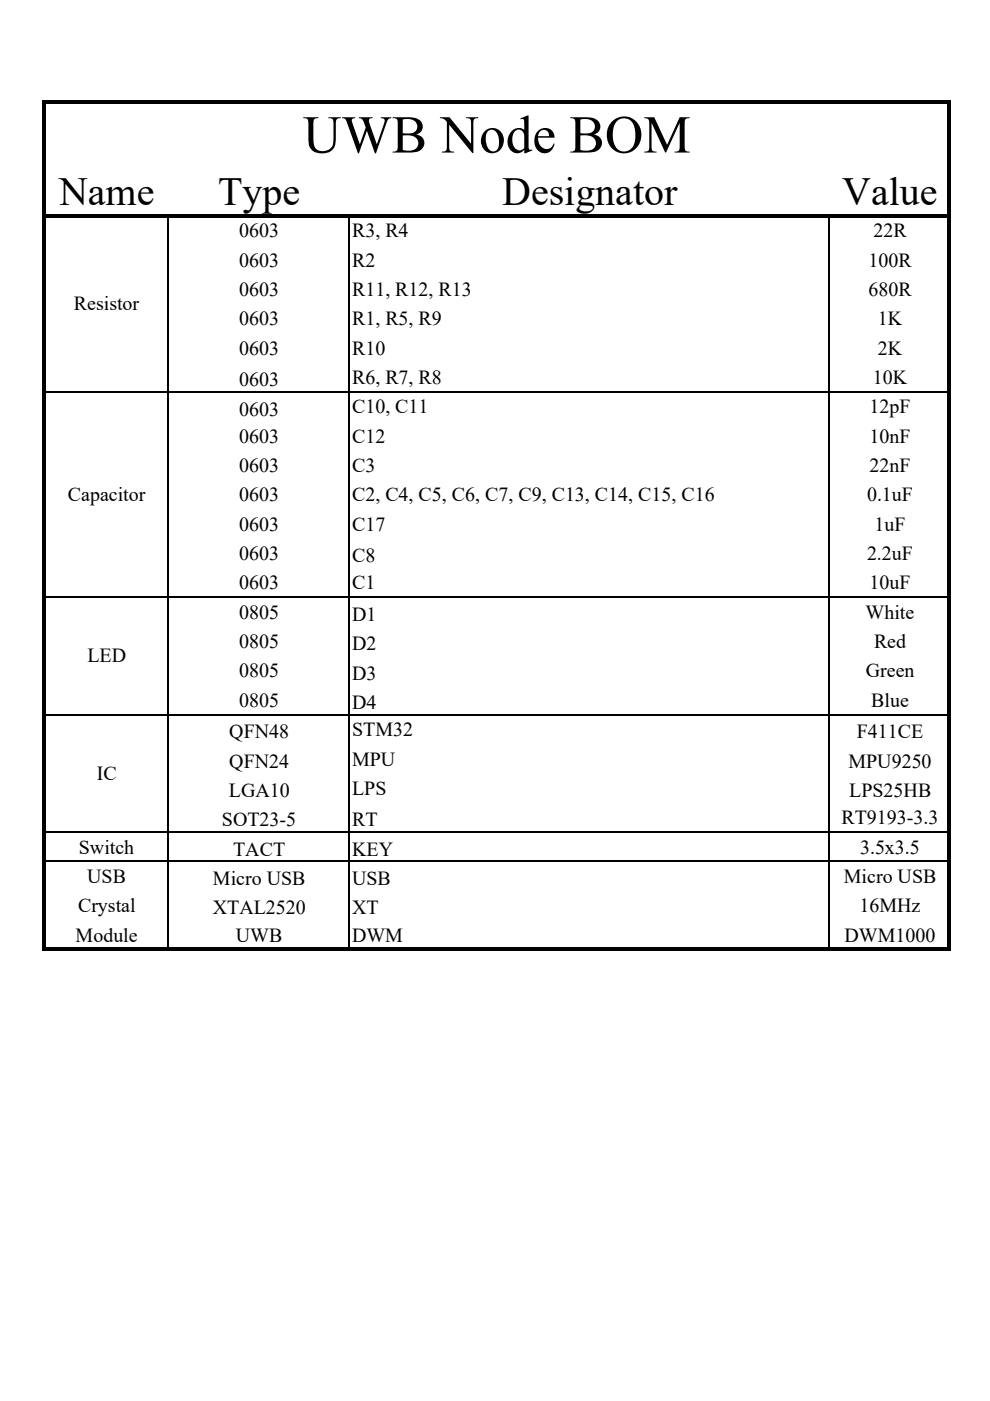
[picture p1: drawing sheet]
<svg xmlns="http://www.w3.org/2000/svg" width="210mm" height="297mm" viewBox="0 0 210 297" stroke-linecap="round" stroke-linejoin="round" font-family="sans-serif">
<defs><g id="words">
<text font-size="11.3" x="64.3" y="32.3">UWB Node BOM</text>
<g font-size="8.5">
<text x="12.5" y="43.5">Name</text>
<text x="46.3" y="43.5">Type</text>
<text x="106.5" y="43.5">Designator</text>
<text x="178.7" y="43.5">Value</text>
</g>
<g font-size="4.2">
<text x="50.7" y="50.3">0603</text>
<text x="74.7" y="50.3">R3, R4</text>
<text x="185.3" y="50.3">22R</text>
<text x="50.7" y="56.5">0603</text>
<text x="74.7" y="56.5">R2</text>
<text x="184.2" y="56.5">100R</text>
<text x="15.7" y="65.7">Resistor</text>
<text x="50.7" y="62.7">0603</text>
<text x="74.7" y="62.7">R11, R12, R13</text>
<text x="184.2" y="62.7">680R</text>
<text x="50.7" y="69">0603</text>
<text x="74.7" y="69">R1, R5, R9</text>
<text x="186.2" y="69">1K</text>
<text x="50.7" y="75.2">0603</text>
<text x="74.7" y="75.2">R10</text>
<text x="186.2" y="75.2">2K</text>
<text x="50.7" y="81.9">0603</text>
<text x="74.7" y="81.4">R6, R7, R8</text>
<text x="185.1" y="81.4">10K</text>
<text x="50.7" y="88.1">0603</text>
<text x="74.7" y="87.6">C10, C11</text>
<text x="184.4" y="87.6">12pF</text>
<text x="50.7" y="93.9">0603</text>
<text x="74.7" y="93.9">C12</text>
<text x="184.4" y="93.9">10nF</text>
<text x="50.7" y="100.1">0603</text>
<text x="74.7" y="100.1">C3</text>
<text x="184.4" y="100.1">22nF</text>
<text x="14.4" y="106.1">Capacitor</text>
<text x="50.7" y="106.3">0603</text>
<text x="74.7" y="106.3">C2, C4, C5, C6, C7, C9, C13, C14, C15, C16</text>
<text x="183.9" y="106.3">0.1uF</text>
<text x="50.7" y="112.5">0603</text>
<text x="74.7" y="112.5">C17</text>
<text x="185.5" y="112.5">1uF</text>
<text x="50.7" y="118.7">0603</text>
<text x="74.7" y="119.2">C8</text>
<text x="183.9" y="118.7">2.2uF</text>
<text x="50.7" y="125">0603</text>
<text x="74.7" y="125">C1</text>
<text x="184.4" y="125">10uF</text>
<text x="50.7" y="131.2">0805</text>
<text x="74.7" y="131.7">D1</text>
<text x="183.6" y="131.2">White</text>
<text x="50.7" y="137.4">0805</text>
<text x="74.7" y="137.9">D2</text>
<text x="185.4" y="137.4">Red</text>
<text x="18.5" y="140.4">LED</text>
<text x="50.7" y="143.6">0805</text>
<text x="183.6" y="143.6">Green</text>
<text x="50.7" y="149.9">0805</text>
<text x="74.7" y="144.1">D3</text>
<text x="184.8" y="149.9">Blue</text>
<text x="74.7" y="150.3">D4</text>
<text x="48.6" y="156.5">QFN48</text>
<text x="74.7" y="156.1">STM32</text>
<text x="181.7" y="156.5">F411CE</text>
<text x="20.5" y="165.3">IC</text>
<text x="48.6" y="162.8">QFN24</text>
<text x="74.7" y="162.3">MPU</text>
<text x="180" y="162.8">MPU9250</text>
<text x="48.6" y="169">LGA10</text>
<text x="74.7" y="168.5">LPS</text>
<text x="180.1" y="169">LPS25HB</text>
<text x="47.1" y="175.2">SOT23-5</text>
<text x="74.7" y="175.2">RT</text>
<text x="178.5" y="174.8">RT9193-3.3</text>
<text x="16.7" y="181">Switch</text>
<text x="49.4" y="181.4">TACT</text>
<text x="74.7" y="181.4">KEY</text>
<text x="182.4" y="181">3.5x3.5</text>
<text x="18.5" y="187.2">USB</text>
<text x="45.2" y="187.7">Micro USB</text>
<text x="74.7" y="187.7">USB</text>
<text x="179" y="187.2">Micro USB</text>
<text x="16.6" y="193.4">Crystal</text>
<text x="45.1" y="193.9">XTAL2520</text>
<text x="74.7" y="193.9">XT</text>
<text x="182.3" y="193.4">16MHz</text>
<text x="16" y="199.6">Module</text>
<text x="50" y="199.8">UWB</text>
<text x="74.7" y="199.8">DWM</text>
<text x="179.1" y="199.6">DWM1000</text>
</g>
</g></defs>
<path d="M9.6 21.4h192v.7h-192zM9.6 45.4h192v.7h-192zM8.9 21.4h.7v180.2h-.7zM9.6 201h192v.6h-192zM201 22.1h.6v179.5h-.6z" fill="#000"/>
<path d="M35.6 46.1v154.9M74 46.1v154.9M175.9 46.1v154.9M9.6 83.1h191.4M9.6 126.6h191.4M9.6 151.5h191.4M9.6 176.4h191.4M9.6 182.6h191.4" fill="none" stroke="#000" stroke-width=".34"/>
<use href="#words"/>
</svg>
